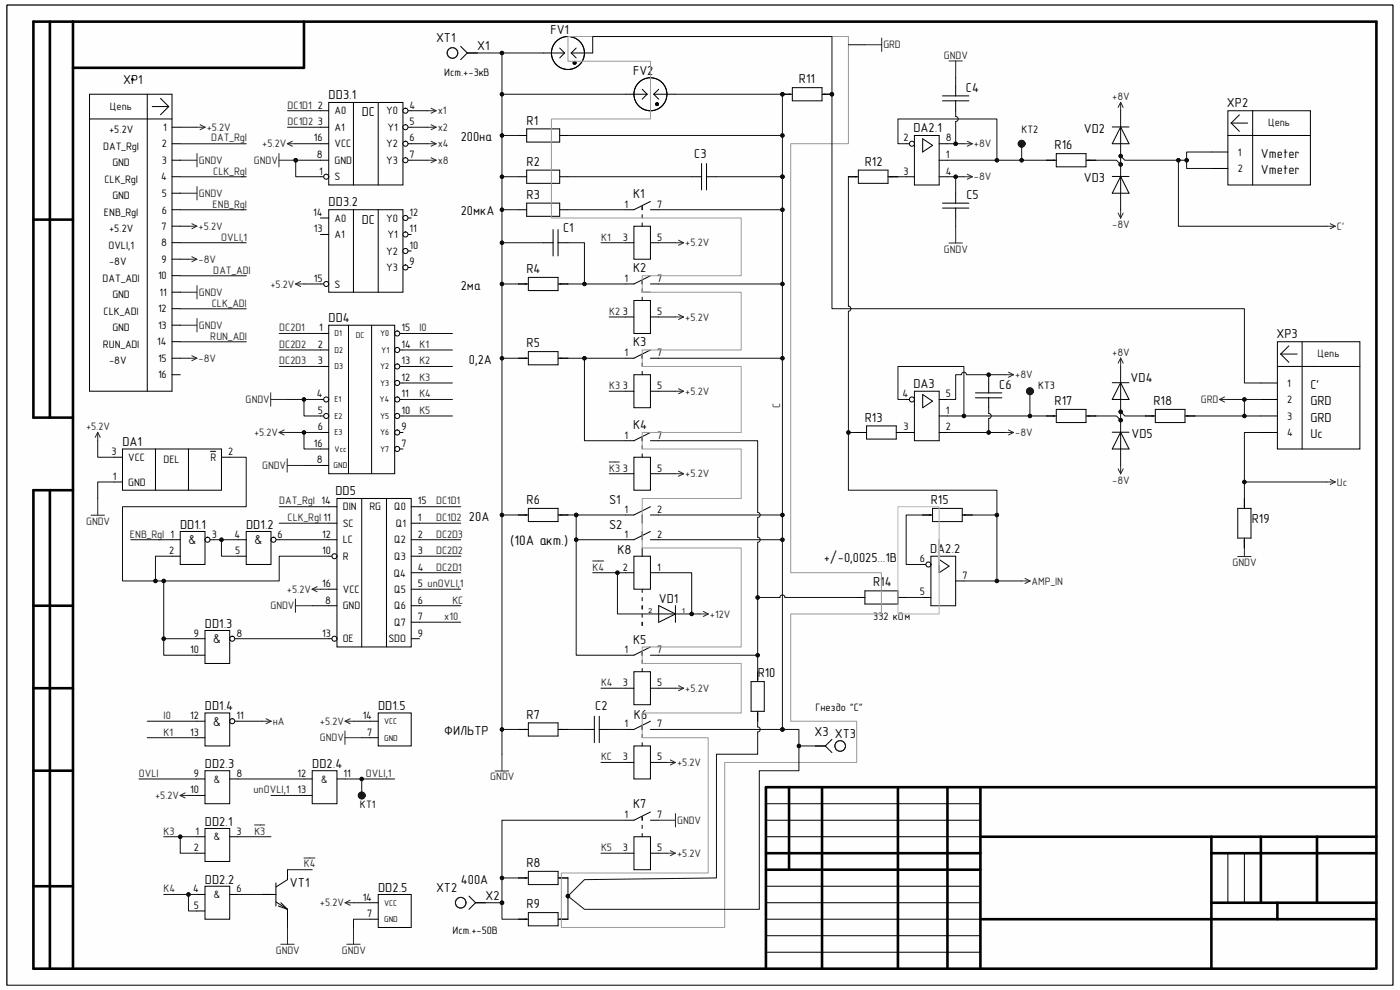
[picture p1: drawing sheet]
<svg xmlns="http://www.w3.org/2000/svg" width="297mm" height="210mm" viewBox="0 0 297 210" stroke-linecap="round" stroke-linejoin="round" font-family="sans-serif">
<defs><g id="words">
<text font-size="2.9" x="108.2" y="115.7">(10А акт.)</text>
<g font-size="2.8">
<text x="92.5" y="8.9">XT1</text>
<text x="101.2" y="10.7">X1</text>
<text x="116.8" y="7.2">FV1</text>
<text x="26.1" y="17.8">XP1</text>
<text x="134.3" y="15.9">FV2</text>
<text x="169.5" y="17.7">R11</text>
<text x="69.7" y="21">DD3.1</text>
<text x="204.9" y="19.4">C4</text>
<text x="260.3" y="22.8">XP2</text>
<text x="76.8" y="24.7">DC</text>
<text x="97.7" y="29.9">200на</text>
<text x="111.7" y="26.4">R1</text>
<text x="193.8" y="28">DA2.1</text>
<text x="229.9" y="28.2">VD2</text>
<text x="111.7" y="35.2">R2</text>
<text x="147.3" y="33.4">C3</text>
<text x="183.5" y="35.2">R12</text>
<text x="223.7" y="31.7">R16</text>
<text x="267.5" y="33.4">Vmeter</text>
<text x="134.3" y="42">K1</text>
<text x="229.9" y="38.7">VD3</text>
<text x="267.5" y="36.9">Vmeter</text>
<text x="69.7" y="43.8">DD3.2</text>
<text x="76.8" y="47.4">DC</text>
<text x="97.7" y="45.7">20мкА</text>
<text x="111.7" y="42.2">R3</text>
<text x="205" y="42.2">C5</text>
<text x="119.5" y="49.2">C1</text>
<text x="111.7" y="58">R4</text>
<text x="134.3" y="57.7">K2</text>
<text x="97.7" y="61.4">2ма</text>
<text x="69.7" y="68.2">DD4</text>
<text x="270.8" y="71.8">XP3</text>
<text x="99.5" y="77.2">0,2А</text>
<text x="111.7" y="73.7">R5</text>
<text x="134.3" y="73.5">K3</text>
<text x="193.8" y="82.3">DA3</text>
<text x="212" y="82.4">C6</text>
<text x="239.9" y="81">VD4</text>
<text x="278" y="82.4">C'</text>
<text x="183.5" y="89.5">R13</text>
<text x="223.7" y="85.9">R17</text>
<text x="244.7" y="85.9">R18</text>
<text x="278" y="89.5">GRD</text>
<text x="278" y="85.9">GRD</text>
<text x="26" y="94.7">DA1</text>
<text x="134.3" y="91">K4</text>
<text x="240" y="92.9">VD5</text>
<text x="278" y="92.9">Uc</text>
<text x="71.2" y="104.9">DD5</text>
<text x="111.7" y="106.9">R6</text>
<text x="129.2" y="106.9">S1</text>
<text x="197.5" y="106.9">R15</text>
<text x="38.2" y="112.2">DD1.1</text>
<text x="52.2" y="112.2">DD1.2</text>
<text x="99.5" y="110.4">20А</text>
<text x="129.2" y="112.2">S2</text>
<text x="265.6" y="111">R19</text>
<text x="131" y="117.4">K8</text>
<text x="174.8" y="119.2">+/-0,0025...1В</text>
<text x="197.3" y="117.3">DA2.2</text>
<text x="185.3" y="124.4">R14</text>
<text x="139.7" y="127.9">VD1</text>
<text x="43.5" y="133.2">DD1.3</text>
<text x="134.3" y="136.5">K5</text>
<text x="160.7" y="143.7">R10</text>
<text x="43.5" y="150.7">DD1.4</text>
<text x="80.2" y="150.7">DD1.5</text>
<text x="94.2" y="156">ФИЛЬТР</text>
<text x="111.7" y="152.4">R7</text>
<text x="126.3" y="150.7">C2</text>
<text x="134.5" y="152.4">K6</text>
<text x="172.8" y="156.1">X3 XT3</text>
<text x="43.5" y="162.9">DD2.3</text>
<text x="66.3" y="162.9">DD2.4</text>
<text x="134.3" y="171.5">K7</text>
<text x="43.5" y="175.2">DD2.1</text>
<text x="111.7" y="183.9">R8</text>
<text x="43.5" y="187.5">DD2.2</text>
<text x="61.5" y="188.2">VT1</text>
<text x="80.2" y="189.2">DD2.5</text>
<text x="92.5" y="189.2">XT2</text>
<text x="97.7" y="187.5">400А</text>
<text x="103" y="190.9">X2</text>
<text x="111.7" y="192.7">R9</text>
</g>
<g font-size="2.8" fill="#0e0e0e">
<text x="39.9" y="115.4">&amp;</text>
<text x="53.9" y="115.4">&amp;</text>
<text x="45.2" y="136.4">&amp;</text>
<text x="45.2" y="154">&amp;</text>
</g>
<g font-size="2.3" fill="#262626">
<text x="187.4" y="10.3">GRD</text>
<text x="200.2" y="12.5">GNDV</text>
<text x="61" y="23">DC1D1</text>
<text x="236" y="21.3">+8V</text>
<text x="43.9" y="27.8">+5.2V</text>
<text x="61" y="26.5">DC1D2</text>
<text x="92.9" y="24.3">x1</text>
<text x="92.9" y="27.8">x2</text>
<text x="42.2" y="34.8">GNDV</text>
<text x="44.8" y="30">DAT_RgI</text>
<text x="53.8" y="34.8">GNDV</text>
<text x="55.6" y="31.3">+5.2V</text>
<text x="92.9" y="31.3">x4</text>
<text x="92.9" y="34.8">x8</text>
<text x="206.6" y="31.3">+8V</text>
<text x="42.2" y="41.8">GNDV</text>
<text x="45.3" y="37">CLK_RgI</text>
<text x="206.6" y="38.3">-8V</text>
<text x="45.1" y="44">ENB_RgI</text>
<text x="42.1" y="48.8">+5.2V</text>
<text x="46.9" y="51.1">OVLI,1</text>
<text x="127.5" y="51.1">K1</text>
<text x="145.4" y="52.3">+5.2V</text>
<text x="200.2" y="53.6">GNDV</text>
<text x="236" y="48.3">-8V</text>
<text x="283.6" y="48.8">C'</text>
<text x="42.1" y="55.8">-8V</text>
<text x="45.3" y="58">DAT_ADI</text>
<text x="42.2" y="62.8">GNDV</text>
<text x="44.9" y="65">CLK_ADI</text>
<text x="57.4" y="61">+5.2V</text>
<text x="42.2" y="69.8">GNDV</text>
<text x="59.2" y="70.3">DC2D1</text>
<text x="89" y="70.3">I0</text>
<text x="129.2" y="66.8">K2</text>
<text x="145.4" y="68">+5.2V</text>
<text x="42.1" y="76.8">-8V</text>
<text x="44.6" y="72.1">RUN_ADI</text>
<text x="59.2" y="73.8">DC2D2</text>
<text x="59.2" y="77.3">DC2D3</text>
<text x="89" y="73.8">K1</text>
<text x="89" y="77.3">K2</text>
<text x="236" y="75.5">+8V</text>
<text x="89" y="80.8">K3</text>
<text x="129.2" y="82.5">K3</text>
<text x="145.4" y="83.8">+5.2V</text>
<text x="215.4" y="80.3">+8V</text>
<text x="52.1" y="85.5">GNDV</text>
<text x="89" y="84.3">K4</text>
<text x="89" y="87.8">K5</text>
<text x="165.5" y="86.5" transform="rotate(-90 165.5 86.5)">C</text>
<text x="254.8" y="85.5">GRD</text>
<text x="18.2" y="91.3">+5.2V</text>
<text x="53.9" y="92.5">+5.2V</text>
<text x="215.4" y="92.5">-8V</text>
<text x="55.6" y="99.5">GNDV</text>
<text x="129.2" y="100">K3</text>
<text x="145.4" y="101.3">+5.2V</text>
<text x="59.2" y="107">DAT_RgI 14</text>
<text x="92.5" y="107">DC1D1</text>
<text x="236" y="102.6">-8V</text>
<text x="283.6" y="103">Uc</text>
<text x="18.2" y="111.3">GNDV</text>
<text x="61" y="110.5">CLK_RgI 11</text>
<text x="92.5" y="110.5">DC1D2</text>
<text x="27.6" y="114">ENB_RgI 1</text>
<text x="92.5" y="114">DC2D3</text>
<text x="92.5" y="117.5">DC2D2</text>
<text x="60.9" y="125.8">+5.2V</text>
<text x="92.5" y="121">DC2D1</text>
<text x="125.7" y="121">K4</text>
<text x="218.9" y="124">AMP_IN</text>
<text x="261.5" y="120.1">GNDV</text>
<text x="57.4" y="129.3">GNDV</text>
<text x="94.2" y="131.5">x10</text>
<text x="96" y="128.1">KC</text>
<text x="150.6" y="131">+12V</text>
<text x="127.5" y="145.5">K4</text>
<text x="145.4" y="146.8">+5.2V</text>
<text x="34.7" y="152.5">I0</text>
<text x="57.9" y="153.8">нА</text>
<text x="67.9" y="153.8">+5.2V</text>
<text x="34.7" y="156">K1</text>
<text x="67.9" y="157.3">GNDV</text>
<text x="127.5" y="161.3">KC</text>
<text x="29.5" y="164.8">OVLI</text>
<text x="77.6" y="164.8">OVLI,1</text>
<text x="104" y="165.6">GNDV</text>
<text x="143.6" y="162.5">+5.2V</text>
<text x="32.9" y="169.5">+5.2V</text>
<text x="53.8" y="168.3">unOVLI,1</text>
<text x="34.7" y="177">K3</text>
<text x="54" y="177">K3</text>
<text x="143.6" y="174.8">GNDV</text>
<text x="64.5" y="184">K4</text>
<text x="127.5" y="180.6">K5</text>
<text x="143.6" y="181.8">+5.2V</text>
<text x="34.7" y="189.3">K4</text>
<text x="67.9" y="192.3">+5.2V</text>
<text x="58.5" y="202.4">GNDV</text>
<text x="72.5" y="202.4">GNDV</text>
</g>
<g font-size="2.3">
<text x="94.2" y="16">Ист.+-3кВ</text>
<text x="67.4" y="23">2</text>
<text x="86.9" y="23">4</text>
<text x="23.2" y="28.3">+5.2V</text>
<text x="34.6" y="27.8">1</text>
<text x="67.4" y="26.5">3</text>
<text x="71" y="24.3">A0</text>
<text x="71" y="27.8">A1</text>
<text x="81.9" y="24.3">Y0</text>
<text x="82.2" y="27.8">Y1</text>
<text x="86.9" y="26.5">5</text>
<text x="216.7" y="28.3">KT2</text>
<text x="21.9" y="31.8">DAT_RgI</text>
<text x="23.8" y="35.3">GND</text>
<text x="34.3" y="31.3">2</text>
<text x="34.3" y="34.8">3</text>
<text x="66.6" y="30">16</text>
<text x="67.2" y="33.5">8</text>
<text x="71" y="31.3">VCC</text>
<text x="71" y="34.8">GND</text>
<text x="81.9" y="31.3">Y2</text>
<text x="81.9" y="34.8">Y3</text>
<text x="86.9" y="30">6</text>
<text x="86.9" y="33.5">7</text>
<text x="191.6" y="30">2</text>
<text x="200.7" y="33.5">1</text>
<text x="200.7" y="30">8</text>
<text x="262.6" y="33">1</text>
<text x="22.1" y="38.8">CLK_RgI</text>
<text x="34.2" y="38.3">4</text>
<text x="34.3" y="41.8">5</text>
<text x="67.7" y="37">1</text>
<text x="71" y="38.3">S</text>
<text x="191.6" y="37">3</text>
<text x="200.7" y="37">4</text>
<text x="262.6" y="36.5">2</text>
<text x="22.1" y="45.8">ENB_RgI</text>
<text x="23.8" y="42.3">GND</text>
<text x="34.3" y="45.3">6</text>
<text x="66.5" y="45.8">14</text>
<text x="71" y="47">A0</text>
<text x="81.9" y="47">Y0</text>
<text x="86.9" y="45.8">12</text>
<text x="132.5" y="44">1</text>
<text x="139.4" y="44">7</text>
<text x="23" y="52.8">OVLI,1</text>
<text x="23.2" y="49.3">+5.2V</text>
<text x="34.2" y="52.3">8</text>
<text x="34.3" y="48.8">7</text>
<text x="66.6" y="49.3">13</text>
<text x="71" y="50.5">A1</text>
<text x="82.2" y="50.5">Y1</text>
<text x="86.9" y="49.3">11</text>
<text x="86.9" y="52.8">10</text>
<text x="132.1" y="51.1">3</text>
<text x="139.4" y="51.1">5</text>
<text x="21.8" y="59.8">DAT_ADI</text>
<text x="23.2" y="56.3">-8V</text>
<text x="33.5" y="59.3">10</text>
<text x="34.3" y="55.8">9</text>
<text x="66.6" y="59.8">15</text>
<text x="81.9" y="54">Y2</text>
<text x="81.9" y="57.5">Y3</text>
<text x="86.9" y="56.3">9</text>
<text x="132.5" y="59.8">1</text>
<text x="139.4" y="59.8">7</text>
<text x="23.8" y="63.3">GND</text>
<text x="33.9" y="62.8">11</text>
<text x="71" y="61">S</text>
<text x="22" y="66.8">CLK_ADI</text>
<text x="23.8" y="70.3">GND</text>
<text x="33.5" y="66.3">12</text>
<text x="33.5" y="69.8">13</text>
<text x="67.7" y="70.3">1</text>
<text x="85.2" y="70.3">15</text>
<text x="132.1" y="66.8">3</text>
<text x="139.4" y="66.8">5</text>
<text x="21.8" y="73.8">RUN_ADI</text>
<text x="23.2" y="77.3">-8V</text>
<text x="33.4" y="73.3">14</text>
<text x="33.5" y="76.8">15</text>
<text x="67.4" y="73.8">2</text>
<text x="67.4" y="77.3">3</text>
<text x="85.2" y="77.3">13</text>
<text x="85.2" y="73.8">14</text>
<text x="132.5" y="75.5">1</text>
<text x="139.4" y="75.5">7</text>
<text x="33.5" y="80.3">16</text>
<text x="85.2" y="80.8">12</text>
<text x="132.1" y="82.5">3</text>
<text x="139.4" y="82.5">5</text>
<text x="220.3" y="82.5">KT3</text>
<text x="273.1" y="82">1</text>
<text x="67.2" y="84.3">4</text>
<text x="67.4" y="87.8">5</text>
<text x="85.2" y="87.8">10</text>
<text x="85.2" y="84.3">11</text>
<text x="191.5" y="84.3">4</text>
<text x="200.7" y="87.8">1</text>
<text x="200.7" y="84.3">5</text>
<text x="273.1" y="85.5">2</text>
<text x="273.1" y="89">3</text>
<text x="66.6" y="94.8">16</text>
<text x="67.4" y="91.3">6</text>
<text x="85.2" y="94.8">7</text>
<text x="85.2" y="91.3">9</text>
<text x="132.5" y="93">1</text>
<text x="139.4" y="93">7</text>
<text x="191.6" y="91.3">3</text>
<text x="200.7" y="91.3">2</text>
<text x="273.1" y="92.5">4</text>
<text x="23.6" y="96.5">3</text>
<text x="23.9" y="101.8">1</text>
<text x="27.2" y="97.8">VCC</text>
<text x="34.7" y="98.3">DEL</text>
<text x="44.7" y="97.8">R</text>
<text x="48.4" y="96.5">2</text>
<text x="67.2" y="98.3">8</text>
<text x="132.1" y="100">3</text>
<text x="139.4" y="100">5</text>
<text x="27.2" y="103">GND</text>
<text x="88.6" y="107">15</text>
<text x="72.7" y="111.8">SC</text>
<text x="72.7" y="108.3">DIN</text>
<text x="78.4" y="108.3">RG</text>
<text x="83.7" y="108.3">Q0</text>
<text x="84" y="111.8">Q1</text>
<text x="88.6" y="110.5">1</text>
<text x="132.5" y="108.8">1</text>
<text x="139.4" y="108.8">2</text>
<text x="35.9" y="117.5">2</text>
<text x="44.9" y="114">3</text>
<text x="49.7" y="114">4</text>
<text x="49.9" y="117.5">5</text>
<text x="58.9" y="114">6</text>
<text x="68.4" y="117.5">10</text>
<text x="68.4" y="114">12</text>
<text x="72.7" y="118.8">R</text>
<text x="72.7" y="115.3">LC</text>
<text x="83.7" y="115.3">Q2</text>
<text x="83.7" y="118.8">Q3</text>
<text x="88.6" y="114">2</text>
<text x="88.6" y="117.5">3</text>
<text x="132.5" y="114">1</text>
<text x="139.4" y="114">2</text>
<text x="195.1" y="119.3">6</text>
<text x="68.4" y="124.5">16</text>
<text x="72.7" y="125.8">VCC</text>
<text x="83.5" y="122.3">Q4</text>
<text x="83.7" y="125.8">Q5</text>
<text x="88.6" y="121">4</text>
<text x="88.6" y="124.5">5 unOVLI,1</text>
<text x="132.1" y="121">2</text>
<text x="139.4" y="121">1</text>
<text x="204.2" y="122.8">7</text>
<text x="69" y="128.1">8</text>
<text x="72.7" y="129.3">GND</text>
<text x="83.7" y="129.3">Q6</text>
<text x="88.6" y="128.1">6</text>
<text x="88.6" y="131.5">7</text>
<text x="185.3" y="131.5">332 кОм</text>
<text x="195.1" y="126.3">5</text>
<text x="41.1" y="135">9</text>
<text x="50.2" y="135">8</text>
<text x="68.4" y="135">13</text>
<text x="72.7" y="136.3">OE</text>
<text x="82.4" y="136.3">SDO</text>
<text x="83.7" y="132.8">Q7</text>
<text x="88.6" y="135">9</text>
<text x="40.3" y="138.6">10</text>
<text x="132.5" y="138.6">1</text>
<text x="139.4" y="138.6">7</text>
<text x="132.1" y="145.5">3</text>
<text x="139.4" y="145.5">5</text>
<text x="40.3" y="152.5">12</text>
<text x="50.2" y="152.5">11</text>
<text x="77" y="152.5">14</text>
<text x="132.5" y="154.3">1</text>
<text x="139.4" y="154.3">7</text>
<text x="173" y="150.8">Гнездо &quot;C&quot;</text>
<text x="40.3" y="156">13</text>
<text x="77.9" y="156">7</text>
<text x="132.1" y="161.3">3</text>
<text x="139.4" y="161.3">5</text>
<text x="41.1" y="164.8">9</text>
<text x="50.2" y="164.8">8</text>
<text x="63.1" y="164.8">12</text>
<text x="72.9" y="164.8">11</text>
<text x="40.3" y="168.3">10</text>
<text x="63.1" y="168.3">13</text>
<text x="76.4" y="171.3">KT1</text>
<text x="132.5" y="173.5">1</text>
<text x="139.4" y="173.5">7</text>
<text x="41.4" y="177">1</text>
<text x="50.2" y="177">3</text>
<text x="41.1" y="180.6">2</text>
<text x="132.1" y="180.6">3</text>
<text x="139.4" y="180.6">5</text>
<text x="41" y="189.3">4</text>
<text x="50.2" y="189.3">6</text>
<text x="77" y="191.1">14</text>
<text x="41.1" y="192.8">5</text>
<text x="77.9" y="194.5">7</text>
<text x="96" y="198">Ист.+-50В</text>
</g>
<g font-size="2.3" fill="#0e0e0e">
<text x="23.3" y="23.2">Цепь</text>
<text x="269" y="26.7">Цепь</text>
<text x="279.5" y="75.7">Цепь</text>
<text x="45.3" y="166">&amp;</text>
<text x="68" y="166">&amp;</text>
<text x="45.3" y="178.3">&amp;</text>
<text x="45.3" y="190.5">&amp;</text>
</g>
<g font-size="1.8">
<text x="71" y="71.4">D1</text>
<text x="80.6" y="71.4">Y0</text>
<text x="71" y="74.8">D2</text>
<text x="80.9" y="74.8">Y1</text>
<text x="71" y="78.4">D3</text>
<text x="80.6" y="81.9">Y3</text>
<text x="80.6" y="78.4">Y2</text>
<text x="71" y="85.3">E1</text>
<text x="71" y="88.9">E2</text>
<text x="80.5" y="85.3">Y4</text>
<text x="80.6" y="88.9">Y5</text>
<text x="71" y="92.4">E3</text>
<text x="71" y="95.9">Vcc</text>
<text x="80.6" y="95.9">Y7</text>
<text x="80.6" y="92.4">Y6</text>
<text x="70.8" y="99.4">GND</text>
<text x="81.5" y="153.6">VCC</text>
<text x="81.5" y="157.1">GND</text>
<text x="81.5" y="192.1">VCC</text>
<text x="81.5" y="195.6">GND</text>
</g>
<text font-size="1.8" fill="#0e0e0e" x="75.5" y="71.7">DC</text>
<g font-size="1.4">
<text x="137.6" y="130">2</text>
<text x="144.7" y="130">1</text>
</g>
<text font-size=".3" x="8.5" y="205.6">ALTIUM GOSTBOM2.0 KEV</text>
</g></defs>
<path d="M1.5 1.1h294v207.9h-294z" fill-rule="evenodd" fill="#fefefe"/>
<path d="M1.5 1.1h294v207.9h-294z" fill="none" stroke="#000" stroke-width=".21"/>
<path d="M1.5 1.1h294v207.9h-294z" fill-rule="evenodd" fill="#fefefe"/>
<g fill="none" stroke="#000" stroke-width=".21">
<path d="M1.5 1.1h294v207.9h-294zM97.7 9.8l1.4 1.4M99.1 11.2h2.1M99.1 11.2l-1.4 1.4M115.2 11.2h4.6M118.7 10.2l1.1 1M119.8 11.2l-1.1 1.1M121.2 11.2l1 1.1M121.2 11.2h4.5M122.2 10.2l-1 1M132.7 20h4.6M136.2 18.9l1.1 1.1"/>
<path d="M137.3 20l-1.1 1M138.7 20l1 1M138.7 20h4.5M139.7 18.9l-1 1.1M110 28.7h1.7M110 37.5h1.7M111.7 27.3h7v2.8h-7zM111.7 36.1h7v2.8h-7zM118.7 28.7h1.8M118.7 37.5h1.8M132.7 51.5h1.8M134.5 48h3.5v7h-3.5z"/>
<path d="M136.2 43.8v.7M136.2 45.5v.7M136.2 47.3v.7M136.2 59.5v.7M138 51.5h1.7M138 42.7l-3.5 1.8h-1.8M138 44.5h1.7M138 58.5l-3.5 1.7h-1.8M68 70.7h1.7M68 74.2h1.7M68 77.7h1.7M132.7 67.2h1.8"/>
<path d="M134.5 63.7h3.5v7h-3.5zM134.5 79.5h3.5v7h-3.5zM136.2 61.3v.7M136.2 63v.7M136.2 75.3v.7M136.2 77v.7M136.2 78.8v.7M138 67.2h1.7M138 60.2h1.7M138 74.2l-3.5 1.8h-1.8M138 76h1.7M68 84.7h1.7"/>
<path d="M132.7 83h1.8M134.5 97h3.5v7h-3.5zM136.2 92.8v.7M136.2 94.5v.7M136.2 96.3v.7M138 83h1.7M138 91.7l-3.5 1.8h-1.8M138 93.5h1.7M132.7 100.5h1.8M138 100.5h1.7M138 107.5l-3.5 1.7h-1.8M138 109.2h1.7"/>
<path d="M138 112.7l-3.5 1.8h-1.8M138 114.5h1.7M136.2 138.3v.7M138 137.2l-3.5 1.8h-1.8M138 139h1.7M132.7 146h1.8M134.5 142.5h3.5v7h-3.5zM134.5 158.2h3.5v7h-3.5zM136.2 140v.7M136.2 141.8v.7M136.2 154v.7M136.2 155.8v.7"/>
<path d="M136.2 157.5v.7M138 146h1.7M138 153l-3.5 1.7h-1.8M138 154.7h1.7M173 158.3h2.1M175.1 158.3l1.4 1.3M176.5 156.8l-1.4 1.5M41.7 177.5h1.8M43.5 175.7h5.2v7.1h-5.2zM48.7 177.5h1.8M132.7 161.7h1.8M138 161.7h1.7"/>
<path d="M162.5 170.5h45.5M162.5 174h45.5M162.5 177.5h45.5M41.7 181h1.8M78.5 191.5h1.7M78.5 195h1.7M80.2 189.7h7v7.1h-7zM99.5 190.1l1.4 1.4M100.9 191.5h2.1M100.9 191.5l-1.4 1.4M162.5 188h45.5M162.5 191.5h45.5"/>
<path d="M162.5 195h45.5M162.5 198.5h45.5M260.5 181v10.5M264 181v10.5M162.5 202h45.5"/>
<circle cx="120.5" cy="11.2" r="3.5"/>
<circle cx="138" cy="20" r="3.5"/>
</g>
<g fill="none" stroke="#000" stroke-width=".55">
<path d="M10.6 4.6v84M15.5 4.6v200.9M64.5 4.6v9.8h-49M7.1 46.6h8.4M15.5 88.6h-8.4v-84h284.9v200.9M10.6 104v101.5M15.5 104h-8.4v101.5h284.5M7.1 128.5h8.4M7.1 146h8.4M7.1 163.5h8.4M167.4 167v17.5M174.4 167v38.5"/>
<path d="M190.5 167v38.5M201 167v38.5M208 167v38.5M208 177.5h84M257 177.5v28M267.5 177.5v14M279.4 177.5v14M292 167h-129.5v38.5M7.1 188h8.4M162.5 181h45.5M162.5 184.5h45.5M208 195h84"/>
<path d="M257 181h35M257 191.5h35M271 191.5v3.5"/>
<circle cx="121.9" cy="13.3" r=".14"/>
<circle cx="139.4" cy="22.1" r=".14"/>
</g>
<path d="M143.2 51.5h1.8M143.9 51l1.1 .5M145 51.5l-1.1 .5M129.2 98h2.2M143.9 100l1.1 .5M143.2 100.5h1.8M145 100.5l-1.1 .5M143.2 146h1.8M143.9 145.5l1.1 .5M145 146l-1.1 .5M54 175h2.2" fill="none" stroke="#262626" stroke-width=".21"/>
<g fill="none" stroke="#1c1c1c" stroke-width=".21">
<circle cx="96" cy="11.2" r="1.13"/>
<circle cx="96" cy="11.2" r="1.12"/>
<circle cx="178.2" cy="158.2" r="1.12"/>
<circle cx="178.2" cy="158.2" r="1.13"/>
<circle cx="97.7" cy="191.5" r="1.12"/>
<circle cx="97.7" cy="191.5" r="1.13"/>
</g>
<circle cx="69.2" cy="84.7" r=".53" fill="#fbfbfb"/>
<g fill="none" stroke="#000" stroke-width=".21">
<path d="M68 88.2h1.7"/>
<circle cx="69.2" cy="84.7" r=".53"/>
</g>
<circle cx="69.2" cy="88.2" r=".53" fill="#fbfbfb"/>
<g fill="none" stroke="#000" stroke-width=".21">
<path d="M68 91.7h1.7M83.7 95.2h1.8"/>
<circle cx="69.2" cy="88.2" r=".53"/>
</g>
<circle cx="84.3" cy="95.2" r=".53" fill="#fbfbfb"/>
<g fill="none" stroke="#000" stroke-width=".21">
<path d="M83.7 91.7h1.8"/>
<circle cx="84.3" cy="95.2" r=".53"/>
</g>
<circle cx="84.3" cy="91.7" r=".53" fill="#fbfbfb"/>
<g fill="none" stroke="#000" stroke-width=".21">
<path d="M83.7 88.2h1.8"/>
<circle cx="84.3" cy="91.7" r=".53"/>
</g>
<circle cx="84.3" cy="88.2" r=".53" fill="#fbfbfb"/>
<g fill="none" stroke="#000" stroke-width=".21">
<path d="M83.7 84.7h1.8"/>
<circle cx="84.3" cy="88.2" r=".53"/>
</g>
<circle cx="84.3" cy="84.7" r=".53" fill="#fbfbfb"/>
<g fill="none" stroke="#000" stroke-width=".21">
<path d="M83.7 81.2h1.8"/>
<circle cx="84.3" cy="84.7" r=".53"/>
</g>
<circle cx="84.3" cy="81.2" r=".53" fill="#fbfbfb"/>
<g fill="none" stroke="#000" stroke-width=".21">
<path d="M83.7 77.7h1.8"/>
<circle cx="84.3" cy="81.2" r=".53"/>
</g>
<circle cx="84.3" cy="77.7" r=".53" fill="#fbfbfb"/>
<g fill="none" stroke="#000" stroke-width=".21">
<path d="M83.7 74.2h1.8"/>
<circle cx="84.3" cy="77.7" r=".53"/>
</g>
<circle cx="84.3" cy="74.2" r=".53" fill="#fbfbfb"/>
<g fill="none" stroke="#000" stroke-width=".21">
<path d="M83.7 70.7h1.8"/>
<circle cx="84.3" cy="74.2" r=".53"/>
</g>
<circle cx="84.3" cy="70.7" r=".53" fill="#fbfbfb"/>
<g fill="none" stroke="#000" stroke-width=".21">
<path d="M69.7 69h14v31.5h-14zM73.9 69v31.5M78.8 69v31.5M68 95.2h1.7M68 98.7h1.7"/>
<circle cx="84.3" cy="70.7" r=".53"/>
</g>
<path d="M59.2 32.6v2.8M59.2 34h3.5M61 30.5l1 .5M61 30.5h1.7M62 30l-1 .5M57.4 83.3v2.9M57.4 84.7h3.6M59.2 91.7l1.1 .6M59.2 91.7h1.8M60.3 91.2l-1.1 .5M60.9 97.3v2.9M60.9 98.7h3.6" fill="none" stroke="#262626" stroke-width=".21"/>
<circle cx="62.7" cy="34" r=".36" fill="#0e0e0e"/>
<circle cx="62.7" cy="34" r=".36" fill="none" stroke="#0e0e0e" stroke-width=".21"/>
<path d="M68 23.5h1.7M68 27h1.7M69.7 21.7h15.8v17.5h-15.8zM85.5 23.5h1.7" fill="none" stroke="#000" stroke-width=".21"/>
<circle cx="86" cy="23.5" r=".53" fill="#fbfbfb"/>
<g fill="none" stroke="#000" stroke-width=".21">
<path d="M85.5 27h1.7"/>
<circle cx="86" cy="23.5" r=".53"/>
</g>
<circle cx="86" cy="27" r=".53" fill="#fbfbfb"/>
<g fill="none" stroke="#000" stroke-width=".21">
<path d="M85.5 30.5h1.7"/>
<circle cx="86" cy="27" r=".53"/>
</g>
<circle cx="86" cy="30.5" r=".53" fill="#fbfbfb"/>
<g fill="none" stroke="#000" stroke-width=".21">
<path d="M85.5 34h1.7"/>
<circle cx="86" cy="30.5" r=".53"/>
</g>
<circle cx="86" cy="34" r=".53" fill="#fbfbfb"/>
<g fill="none" stroke="#000" stroke-width=".21">
<path d="M68 30.5h1.7M68 34h1.7M68 37.5h1.7"/>
<circle cx="86" cy="34" r=".53"/>
</g>
<circle cx="69.2" cy="37.5" r=".53" fill="#fbfbfb"/>
<g fill="none" stroke="#000" stroke-width=".21">
<path d="M75 21.7v17.5M80.2 21.7v17.5M68 46.2h1.7M68 49.7h1.7M69.7 44.5h15.8v17.5h-15.8zM85.5 46.2h1.7"/>
<circle cx="69.2" cy="37.5" r=".53"/>
</g>
<circle cx="86" cy="46.2" r=".53" fill="#fbfbfb"/>
<g fill="none" stroke="#000" stroke-width=".21">
<path d="M85.5 49.7h1.7"/>
<circle cx="86" cy="46.2" r=".53"/>
</g>
<circle cx="86" cy="49.7" r=".53" fill="#fbfbfb"/>
<g fill="none" stroke="#000" stroke-width=".21">
<path d="M85.5 53.2h1.7"/>
<circle cx="86" cy="49.7" r=".53"/>
</g>
<circle cx="86" cy="53.2" r=".53" fill="#fbfbfb"/>
<g fill="none" stroke="#000" stroke-width=".21">
<path d="M85.5 56.7h1.7"/>
<circle cx="86" cy="53.2" r=".53"/>
</g>
<circle cx="86" cy="56.7" r=".53" fill="#fbfbfb"/>
<g fill="none" stroke="#000" stroke-width=".21">
<path d="M68 60.2h1.7"/>
<circle cx="86" cy="56.7" r=".53"/>
</g>
<circle cx="69.2" cy="60.2" r=".53" fill="#fbfbfb"/>
<g fill="none" stroke="#000" stroke-width=".21">
<path d="M222 34h2.1M224.1 32.6h6.3v2.8h-6.3zM230.4 34h2.1M236 26.9h3.5M236 37.4h3.5M237.7 27v3.5M237.7 37.5v3.5M237.7 26.9l1.8 3.6h-3.5zM237.7 37.4l1.8 3.6h-3.5zM257 35.7h3.5M257 32.2h3.5M260.5 28.7h17.5"/>
<path d="M260.5 23.5h17.5v15.7h-17.5zM261.2 26.1h3.5M261.2 26.1l1.7 1.8M262.9 24.4l-1.7 1.7M265.7 23.5v15.7M75 44.5v17.5M80.2 44.5v17.5M271 72.5h17.5v22.7h-17.5zM271 77.7h17.5M271.7 75.1h3.5M271.7 75.1l1.7 1.8M273.4 73.4l-1.7 1.7"/>
<path d="M276.2 72.5v22.7M222 88.2h2.1M224.1 86.8h6.3v2.8h-6.3zM230.4 88.2h2.1M236 81.2h3.5M236 91.7h3.5M237.7 81.2l1.8 3.5h-3.5zM237.7 81.2v3.5M237.7 91.7v3.5M237.7 91.7l1.8 3.5h-3.5zM243 88.2h2.1M245.1 86.8h6.3v2.8h-6.3z"/>
<path d="M251.4 88.2h2.1M267.5 88.2h3.5M267.5 84.7h3.5M267.5 81.2h3.5M267.5 91.7h3.5M69.7 118h1.8M71.5 105.7h15.7v31.5h-15.7zM76.7 105.7v31.5M82 105.7v31.5M87.2 111h1.8M87.2 114.5h1.8M87.2 118h1.8"/>
<path d="M195.7 109.3h2.1M197.8 107.8h6.3v2.8h-6.3zM204.1 109.3h2.1M69.7 128.5h1.8M87.2 121.5h1.8M87.2 125h1.8M87.2 128.5h1.8M87.2 132h1.8M87.2 135.5h1.8M110 186.2h2.1M110 195h2.1M112.1 184.8h6.3v2.9h-6.3z"/>
<path d="M112.1 193.6h6.3v2.8h-6.3zM118.4 186.2h2.1M118.4 195h2.1"/>
<circle cx="69.2" cy="60.2" r=".53"/>
</g>
<g fill="none" stroke="#262626" stroke-width=".21">
<path d="M38.2 34h3.6M41.7 27h1.8M41.8 32.6v2.8M41.8 39.6v2.8M42.4 26.5l1.1 .5M43.5 27l-1.1 .5M237.7 21.7v1.8M237.7 21.7l-.5 1.1M237.7 21.7l.6 1.1M38.2 41h3.6M40 48h1.8M40 55h1.8"/>
<path d="M40.7 47.5l1.1 .5M40.7 54.5l1.1 .5M41.8 48l-1.1 .5M41.8 55l-1.1 .5M63.8 59.7l-1.1 .5M237.2 45.2l.5 1.1M237.7 44.5v1.8M238.3 45.2l-.6 1.1M38.2 62h3.6M38.2 69h3.6M40 76h1.8M40.7 75.5l1.1 .5"/>
<path d="M41.8 76l-1.1 .5M41.8 60.6v2.8M41.8 67.6v2.8M62.7 60.2l1.1 .6M62.7 60.2h1.8M237.7 76l-.5 1M237.7 76l.6 1M237.7 76v1.7M237.2 99.5l.5 1M237.7 98.7v1.8M238.3 99.5l-.6 1M262.6 118.1h2.8"/>
<path d="M264 114.5v3.6M141.5 161.7h1.8M142.2 161.2l1.1 .5M143.3 161.7l-1.1 .6M73.2 191.5l1.1 .5M73.2 191.5h1.8M74.3 191l-1.1 .5M75 196.8v3.5M73.6 200.3h2.8"/>
</g>
<circle cx="71" cy="118" r=".53" fill="#fbfbfb"/>
<g fill="none" stroke="#000" stroke-width=".21">
<path d="M69.7 111h1.8M69.7 114.5h1.8M69.7 135.5h1.8"/>
<circle cx="71" cy="118" r=".53"/>
</g>
<circle cx="71" cy="135.5" r=".53" fill="#fbfbfb"/>
<g fill="none" stroke="#000" stroke-width=".21">
<path d="M110 44.5h1.7M111.7 43.1h7v2.8h-7zM112.1 58.8h6.3v2.8h-6.3zM118.7 44.5h1.8M110 60.2h2.1M118.4 60.2h2.1M69.7 107.5h1.8M87.2 107.5h1.8M110 109.2h2.1M112.1 107.8h6.3v2.8h-6.3zM118.4 109.2h2.1M134.5 118h3.5v7h-3.5z"/>
<path d="M69.7 125h1.8M132.7 121.5h1.8M136.2 125v.7M136.2 126.7v.7M136.2 128.5v.7M136.2 130.2v.7M136.2 132v.7M138 121.5h1.7M139.7 128.5l3.6 1.7-3.6 1.8zM139.7 130.2h3.5M143.3 128.5v3.5M181.7 126.7h1.8"/>
<path d="M183.5 125.3h7v2.8h-7zM190.5 126.7h1.7M110 154.7h2.1M112.1 153.3h6.3v2.8h-6.3zM118.4 154.7h2.1M159.3 144.6h2.8v6.3h-2.8zM160.7 142.5v2.1M160.7 150.9v2.1M41.7 165.2h1.8M41.7 168.7h1.8M43.5 163.5h5.2v7h-5.2zM48.7 165.2h1.8"/>
<path d="M64.5 165.2h1.7M64.5 168.7h1.7M66.2 163.5h5.3v7h-5.3zM71.5 165.2h1.7M134.5 177.5h3.5v7h-3.5zM136.2 173.3v.7M136.2 175v.7M136.2 176.8v.7M138 172.3l-3.5 1.7h-1.8M138 174h1.7M41.7 189.7h1.8M41.7 193.3h1.8"/>
<path d="M43.5 188h5.2v7h-5.2zM48.7 189.7h1.8M55.7 189.7h2.8M58.5 187.3v4.9M58.5 191.3l2.5 1.6M59.1 192.2l1.9 .7M59.6 191.5l1.4 1.4M61 184.5v2.1l-2.5 1.6M61 192.9v2.1M132.7 181h1.8M138 181h1.7"/>
<circle cx="71" cy="135.5" r=".53"/>
</g>
<g fill="none" stroke="#262626" stroke-width=".21">
<path d="M143.2 67.2h1.8M143.9 66.7l1.1 .5M145 67.2l-1.1 .6M143.2 83h1.8M143.9 82.5l1.1 .5M145 83l-1.1 .5M125.7 119h2.4M66.2 125l1.1 .5M66.2 125h1.8M67.3 124.5l-1.1 .5M148.5 130.2h1.8M149.2 129.7l1.1 .5"/>
<path d="M150.3 130.2l-1.1 .6M38.2 168.7l1.1 .6M38.2 168.7h1.8M39.3 168.2l-1.1 .5M139.7 174h3.6M143.3 172.6v2.8M61 196.8v3.5M64.5 182h2.3M141.5 181h1.8M142.2 180.5l1.1 .5M143.3 181l-1.1 .5M59.6 200.3h2.8"/>
</g>
<circle cx="166" cy="20" r=".36" fill="#0e0e0e"/>
<circle cx="166" cy="20" r=".36" fill="none" stroke="#0e0e0e" stroke-width=".21"/>
<circle cx="176.5" cy="20" r=".36" fill="#0e0e0e"/>
<circle cx="176.5" cy="20" r=".36" fill="none" stroke="#0e0e0e" stroke-width=".21"/>
<path d="M166 20h2.1M168.1 18.6v2.8h6.3v-2.8h-6.3M174.4 20h2.1" fill="none" stroke="#000" stroke-width=".21"/>
<circle cx="166" cy="20" r=".36" fill="#0e0e0e"/>
<circle cx="166" cy="20" r=".36" fill="none" stroke="#0e0e0e" stroke-width=".21"/>
<path d="M174.7 20h1.8" fill="none" stroke="#000" stroke-width=".21"/>
<circle cx="176.5" cy="20" r=".36" fill="#0e0e0e"/>
<circle cx="176.5" cy="20" r=".36" fill="none" stroke="#0e0e0e" stroke-width=".21"/>
<path d="M136.2 109.2v1.8M136.2 112.7v1.8M136.2 116.2v1.8M41.7 135.5h1.8M41.7 139h1.8M48.7 135.5h1.8" fill="none" stroke="#000" stroke-width=".21"/>
<circle cx="49.3" cy="135.5" r=".53" fill="#fbfbfb"/>
<g fill="none" stroke="#000" stroke-width=".21">
<path d="M43.5 133.7h5.2v7h-5.2zM41.7 153h1.8M41.7 156.5h1.8M48.7 153h1.8"/>
<circle cx="49.3" cy="135.5" r=".53"/>
</g>
<circle cx="49.3" cy="153" r=".53" fill="#fbfbfb"/>
<g fill="none" stroke="#000" stroke-width=".21">
<path d="M50.5 114.5h1.7M50.5 118h1.7M57.5 114.5h1.7M43.5 151.2h5.2v7h-5.2zM78.5 153h1.7M78.5 156.5h1.7M80.2 151.2h7v7h-7z"/>
<circle cx="49.3" cy="153" r=".53"/>
</g>
<path d="M20.7 91.7l-.5 1.1M20.7 91.7l.6 1.1M20.7 91.7v1.8M19.3 109.3h2.9M20.7 105.7v3.6" fill="none" stroke="#262626" stroke-width=".21"/>
<circle cx="58" cy="114.5" r=".53" fill="#fbfbfb"/>
<g fill="none" stroke="#000" stroke-width=".21">
<path d="M36.5 114.5h1.7M36.5 118h1.7M43.5 114.5h1.7M52.2 112.7h5.3v7h-5.3z"/>
<circle cx="58" cy="114.5" r=".53"/>
</g>
<circle cx="44" cy="114.5" r=".53" fill="#fbfbfb"/>
<g fill="none" stroke="#000" stroke-width=".21">
<path d="M146.7 37.5h2.1M148.8 34.7v5.6M149.9 34.7v5.6M149.9 37.5h2.1M115.2 51.5h2.1M117.3 48.7v5.6M118.4 48.7v5.6M118.4 51.5h2.1M24.2 97h1.8M26 95.2h21v8.8h-21zM33 95.2v8.8M40 95.2v8.8"/>
<path d="M44.7 95.7h1M47 97h1.7M24.2 102.2h1.8M38.2 112.7h5.3v7h-5.3zM195.7 119.8h1.8M197.5 118h5.2v10.5h-5.2zM199.2 118.7l2.1 1.4-2.1 1.4zM262.6 107.8h2.8v6.4h-2.8zM264 105.7v2.1M264 114.2v2M124 154.7h2.1M126.1 151.9v5.6"/>
<path d="M127.1 151.9v5.6M127.1 154.7h2.1"/>
<circle cx="44" cy="114.5" r=".53"/>
</g>
<path d="M62.7 127.1v2.8M62.7 128.5h3.5M73.2 155.1v2.8M73.2 156.5h3.5M73.2 153l1.1 .5M73.2 153h1.8M74.3 152.5l-1.1 .5" fill="none" stroke="#262626" stroke-width=".21"/>
<circle cx="197" cy="119.8" r=".53" fill="#fbfbfb"/>
<g fill="none" stroke="#000" stroke-width=".21">
<path d="M19 20h17.5v63h-17.5zM31.2 20v63M19 25.2h17.5M32.3 22.6h3.5M34 20.9l1.8 1.7M35.8 22.6l-1.8 1.8M36.5 30.5h1.7M36.5 27h1.7M36.5 34h1.7M36.5 37.5h1.7M36.5 51.5h1.7M36.5 48h1.7"/>
<path d="M36.5 55h1.7M36.5 58.5h1.7M36.5 41h1.7M36.5 44.5h1.7M36.5 79.5h1.7M36.5 62h1.7M36.5 65.5h1.7M36.5 69h1.7M36.5 72.5h1.7M36.5 76h1.7M192.2 84.7h1.8M194 83h5.2v10.5h-5.2z"/>
<path d="M195.7 83.7l2.1 1.4-2.1 1.4zM195.7 126.7h1.8M202.7 123.2h1.8"/>
<circle cx="28.1" cy="16.8" r=".18"/>
<circle cx="197" cy="119.8" r=".53"/>
</g>
<g fill="none" stroke="#262626" stroke-width=".21">
<path d="M183.5 9.5h3.5M187 8.1v2.8M90.7 23.5h1.8M90.7 27h1.8M90.7 30.5h1.8M90.7 34h1.8M91.5 23l1 .5M91.5 26.5l1 .5M91.5 30l1 .5M91.5 33.5l1 .5M92.5 23.5l-1 .5M92.5 27l-1 .5"/>
<path d="M92.5 30.5l-1 .5M92.5 34l-1 .5M281.5 48h1.8M282.2 47.5l1.1 .5M283.3 48l-1.1 .5M281.5 102.2h1.8M282.2 101.7l1.1 .5M283.3 102.2l-1.1 .6M216.7 123.2h1.8M217.5 122.7l1 .5M218.5 123.2l-1 .6M55.7 153h1.8"/>
<path d="M56.4 152.5l1.1 .5M57.5 153l-1.1 .5M106.5 160v3.6M105.1 163.6h2.8"/>
</g>
<circle cx="28.1" cy="16.8" r=".18" fill="#000"/>
<path d="M120.5 7.7h59.5v22.8h-12.3v91h19.3v8.7h-19.3v22.8h14v8.7h-28v35.1h-34.6v-11.6h31.1v-28.7h-14v-5.3h21v-10.5h-21v-3.5h21v-21h-21v-10.5h21v-10.5h-21v-3.5h21v-14h-21v-3.5h21v-12.2h-21h1.8h-1.8v-3.5h21v-12.3h-40.2v-21h21v-12.2h-17.5z" fill="none" stroke="#999" stroke-width=".21"/>
<path d="M190.5 107.5h8.7v22.7h-8.7z" fill="none" stroke="#b7b7b7" stroke-width=".21"/>
<circle cx="193.5" cy="84.7" r=".53" fill="#fbfbfb"/>
<g fill="none" stroke="#000" stroke-width=".21">
<path d="M192.2 30.5h1.8M194 28.7h5.2v10.5h-5.2zM195.7 29.4l2.1 1.4-2.1 1.4zM192.2 91.7h1.8M199.2 91.7h1.8M199.2 88.2h1.8M199.2 84.7h1.8"/>
<circle cx="193.5" cy="84.7" r=".53"/>
</g>
<circle cx="193.5" cy="30.5" r=".53" fill="#fbfbfb"/>
<g fill="none" stroke="#000" stroke-width=".21">
<path d="M202.7 18.2v2.1M180 37.5h2.1M182.1 36.1h6.3v2.8h-6.3zM188.4 37.5h2.1M192.2 37.5h1.8M199.2 37.5h1.8M199.2 34h1.8M199.2 30.5h1.8M200 20.3h5.5M200 21.4h5.5M202.7 21.4v2.1M200 43.1h5.5"/>
<path d="M200 44.1h5.5M202.7 41v2.1M202.7 44.1v2.1M110 76h2.1M112.1 74.6h6.3v2.8h-6.3zM118.4 76h2.1M181.7 91.7h2.1M183.8 90.3h6.3v2.8h-6.3zM190.1 91.7h2.1M206.9 83.3h5.6M206.9 84.4h5.6M209.8 81.2v2.1"/>
<path d="M209.8 84.4v2.1"/>
<circle cx="193.5" cy="30.5" r=".53"/>
</g>
<g fill="none" stroke="#262626" stroke-width=".21">
<path d="M201.3 12.9h2.9M202.7 12.9v3.6M204.5 30.5h1.8M204.5 37.5h1.8M205.2 30l1.1 .5M205.2 37l1.1 .5M206.3 30.5l-1.1 .5M206.3 37.5l-1.1 .5M201.3 51.6h2.9M202.7 48v3.6M213.2 79.5h1.8M214 79l1 .5"/>
<path d="M215 79.5l-1 .5M213.2 91.7h1.8M214 91.2l1 .5M215 91.7l-1 .6M258.7 84.7l1.1 .6M258.7 84.7h1.8M259.8 84.2l-1.1 .5"/>
</g>
<g fill="none" stroke="#1c1c1c" stroke-width=".89">
<circle cx="216.7" cy="30.5" r=".39"/>
<circle cx="216.7" cy="30.5" r=".38"/>
<circle cx="218.5" cy="83" r=".39"/>
<circle cx="218.5" cy="83" r=".38"/>
</g>
<path d="M120.5 44.5h12.2M127.5 51.5h5.2M139.7 51.5h3.5M129.2 67.2h3.5M129.2 83h3.5M129.2 100.5h3.5M139.7 100.5h3.5M41.7 177.5h-3.5v3.5h3.5" fill="none" stroke="#0e0e0e" stroke-width=".21"/>
<circle cx="38.2" cy="177.5" r=".36" fill="#0e0e0e"/>
<g fill="none" stroke="#0e0e0e" stroke-width=".21">
<path d="M34.7 177.5h3.5"/>
<circle cx="38.2" cy="177.5" r=".36"/>
</g>
<circle cx="38.2" cy="177.5" r=".36" fill="#0e0e0e"/>
<g fill="none" stroke="#0e0e0e" stroke-width=".21">
<path d="M120.5 37.5h26.2M106.5 60.2h3.5M127.5 146h5.2M139.7 146h3.5M50.5 177.5h7"/>
<circle cx="38.2" cy="177.5" r=".36"/>
</g>
<circle cx="106.5" cy="60.2" r=".36" fill="#0e0e0e"/>
<g fill="none" stroke="#0e0e0e" stroke-width=".21">
<path d="M110 28.7h-3.5v126h3.5"/>
<circle cx="106.5" cy="60.2" r=".36"/>
</g>
<circle cx="106.5" cy="154.7" r=".36" fill="#0e0e0e"/>
<circle cx="106.5" cy="154.7" r=".36" fill="none" stroke="#0e0e0e" stroke-width=".21"/>
<circle cx="106.5" cy="109.2" r=".36" fill="#0e0e0e"/>
<circle cx="106.5" cy="109.2" r=".36" fill="none" stroke="#0e0e0e" stroke-width=".21"/>
<circle cx="106.5" cy="76" r=".36" fill="#0e0e0e"/>
<circle cx="106.5" cy="76" r=".36" fill="none" stroke="#0e0e0e" stroke-width=".21"/>
<circle cx="106.5" cy="60.2" r=".36" fill="#0e0e0e"/>
<circle cx="106.5" cy="60.2" r=".36" fill="none" stroke="#0e0e0e" stroke-width=".21"/>
<circle cx="106.5" cy="51.5" r=".36" fill="#0e0e0e"/>
<circle cx="106.5" cy="51.5" r=".36" fill="none" stroke="#0e0e0e" stroke-width=".21"/>
<circle cx="106.5" cy="44.5" r=".36" fill="#0e0e0e"/>
<circle cx="106.5" cy="44.5" r=".36" fill="none" stroke="#0e0e0e" stroke-width=".21"/>
<circle cx="106.5" cy="37.5" r=".36" fill="#0e0e0e"/>
<circle cx="106.5" cy="37.5" r=".36" fill="none" stroke="#0e0e0e" stroke-width=".21"/>
<circle cx="106.5" cy="28.7" r=".36" fill="#0e0e0e"/>
<g fill="none" stroke="#0e0e0e" stroke-width=".21">
<path d="M101.2 11.2h14"/>
<circle cx="106.5" cy="28.7" r=".36"/>
</g>
<circle cx="106.5" cy="11.2" r=".36" fill="#0e0e0e"/>
<g fill="none" stroke="#0e0e0e" stroke-width=".21">
<path d="M61 27h7M61 23.5h7M59.2 77.7h8.8M59.2 70.7h8.8M59.2 74.2h8.8M68 84.7h-3.5v3.5h3.5"/>
<circle cx="106.5" cy="11.2" r=".36"/>
</g>
<circle cx="64.5" cy="84.7" r=".36" fill="#0e0e0e"/>
<g fill="none" stroke="#0e0e0e" stroke-width=".21">
<path d="M61 84.7h3.5"/>
<circle cx="64.5" cy="84.7" r=".36"/>
</g>
<circle cx="64.5" cy="84.7" r=".36" fill="#0e0e0e"/>
<g fill="none" stroke="#0e0e0e" stroke-width=".21">
<path d="M61 91.7h7"/>
<circle cx="64.5" cy="84.7" r=".36"/>
</g>
<circle cx="64.5" cy="91.7" r=".36" fill="#0e0e0e"/>
<g fill="none" stroke="#0e0e0e" stroke-width=".21">
<path d="M62.7 30.5h5.3M64.5 91.7v3.5h3.5"/>
<circle cx="64.5" cy="91.7" r=".36"/>
</g>
<circle cx="64.5" cy="91.7" r=".36" fill="#0e0e0e"/>
<g fill="none" stroke="#0e0e0e" stroke-width=".21">
<path d="M62.7 34h5.3M64.5 98.7h3.5"/>
<circle cx="64.5" cy="91.7" r=".36"/>
</g>
<circle cx="62.7" cy="34" r=".36" fill="#0e0e0e"/>
<g fill="none" stroke="#0e0e0e" stroke-width=".21">
<path d="M62.7 34v3.5h5.3M87.2 23.5h3.5M87.2 27h3.5M87.2 30.5h3.5M87.2 34h3.5M85.5 70.7h10.5M85.5 74.2h10.5M85.5 77.7h10.5M85.5 81.2h10.5M85.5 84.7h10.5M85.5 88.2h10.5"/>
<circle cx="62.7" cy="34" r=".36"/>
</g>
<circle cx="62.7" cy="34" r=".36" fill="#0e0e0e"/>
<g fill="none" stroke="#0e0e0e" stroke-width=".21">
<path d="M64.5 60.2h3.5M201 88.2h21M127.5 161.7h5.2M75 191.5h3.5M78.5 195h-3.5v1.8"/>
<circle cx="62.7" cy="34" r=".36"/>
</g>
<circle cx="204.5" cy="88.2" r=".36" fill="#0e0e0e"/>
<circle cx="204.5" cy="88.2" r=".36" fill="none" stroke="#0e0e0e" stroke-width=".21"/>
<circle cx="218.5" cy="88.2" r=".36" fill="#0e0e0e"/>
<g fill="none" stroke="#0e0e0e" stroke-width=".21">
<path d="M232.5 88.2h4.4l.8 .9v2.6"/>
<circle cx="218.5" cy="88.2" r=".36"/>
</g>
<circle cx="237.8" cy="89.1" r=".36" fill="#0e0e0e"/>
<g fill="none" stroke="#0e0e0e" stroke-width=".21">
<path d="M237.7 84.7v4.4"/>
<circle cx="237.8" cy="89.1" r=".36"/>
</g>
<circle cx="237.8" cy="87.4" r=".36" fill="#0e0e0e"/>
<circle cx="237.8" cy="87.4" r=".36" fill="none" stroke="#0e0e0e" stroke-width=".21"/>
<circle cx="237.8" cy="89.1" r=".36" fill="#0e0e0e"/>
<g fill="none" stroke="#0e0e0e" stroke-width=".21">
<path d="M237.7 87.4l.9 .8h4.4M237.7 95.2v3.5"/>
<circle cx="237.8" cy="89.1" r=".36"/>
</g>
<circle cx="237.8" cy="87.4" r=".36" fill="#0e0e0e"/>
<g fill="none" stroke="#0e0e0e" stroke-width=".21">
<path d="M237.7 77.7v3.5M267.5 84.7h-3.5v3.5h3.5"/>
<circle cx="237.8" cy="87.4" r=".36"/>
</g>
<circle cx="264" cy="84.7" r=".36" fill="#0e0e0e"/>
<circle cx="264" cy="84.7" r=".36" fill="none" stroke="#0e0e0e" stroke-width=".21"/>
<circle cx="264" cy="88.2" r=".36" fill="#0e0e0e"/>
<g fill="none" stroke="#0e0e0e" stroke-width=".21">
<path d="M204.5 123.2h12.2"/>
<circle cx="264" cy="88.2" r=".36"/>
</g>
<circle cx="211.5" cy="123.2" r=".36" fill="#0e0e0e"/>
<g fill="none" stroke="#0e0e0e" stroke-width=".21">
<path d="M206.2 109.3h5.3v13.9"/>
<circle cx="211.5" cy="123.2" r=".36"/>
</g>
<circle cx="211.5" cy="109.3" r=".36" fill="#0e0e0e"/>
<circle cx="211.5" cy="109.3" r=".36" fill="none" stroke="#0e0e0e" stroke-width=".21"/>
<circle cx="211.5" cy="123.2" r=".36" fill="#0e0e0e"/>
<g fill="none" stroke="#0e0e0e" stroke-width=".21">
<path d="M267.5 91.7h-3.5v10.5h17.5M264 114.5v1.7"/>
<circle cx="211.5" cy="123.2" r=".36"/>
</g>
<circle cx="264" cy="102.2" r=".36" fill="#0e0e0e"/>
<g fill="none" stroke="#0e0e0e" stroke-width=".21">
<path d="M237.7 23.5v3.4M250 34v14h31.5M237.7 41v3.5"/>
<circle cx="264" cy="102.2" r=".36"/>
</g>
<circle cx="250" cy="34" r=".36" fill="#0e0e0e"/>
<g fill="none" stroke="#0e0e0e" stroke-width=".21">
<path d="M237.7 30.5v4.4"/>
<circle cx="250" cy="34" r=".36"/>
</g>
<circle cx="237.8" cy="33.1" r=".36" fill="#0e0e0e"/>
<circle cx="237.8" cy="33.1" r=".36" fill="none" stroke="#0e0e0e" stroke-width=".21"/>
<circle cx="237.8" cy="34.9" r=".36" fill="#0e0e0e"/>
<g fill="none" stroke="#0e0e0e" stroke-width=".21">
<path d="M237.7 33.1l.9 .9h13.1v1.7h5.3"/>
<circle cx="237.8" cy="34.9" r=".36"/>
</g>
<circle cx="237.8" cy="33.1" r=".36" fill="#0e0e0e"/>
<circle cx="237.8" cy="33.1" r=".36" fill="none" stroke="#0e0e0e" stroke-width=".21"/>
<circle cx="250" cy="34" r=".36" fill="#0e0e0e"/>
<circle cx="250" cy="34" r=".36" fill="none" stroke="#0e0e0e" stroke-width=".21"/>
<circle cx="251.8" cy="34" r=".36" fill="#0e0e0e"/>
<g fill="none" stroke="#0e0e0e" stroke-width=".21">
<path d="M257 32.2h-5.3v1.8"/>
<circle cx="251.8" cy="34" r=".36"/>
</g>
<circle cx="251.8" cy="34" r=".36" fill="#0e0e0e"/>
<g fill="none" stroke="#0e0e0e" stroke-width=".21">
<path d="M38.2 27h3.5M52.2 30.5h-14M52.2 37.5h-14M38.2 51.5h14M38.2 48h1.8M38.2 55h1.8M38.2 44.5h14M52.2 58.5h-14M40 76h-1.8M52.2 65.5h-14M52.2 72.5h-14M89 107.5h8.7"/>
<path d="M89 111h8.7M89 114.5h8.7M89 118h8.7M68 125h1.7M89 132h8.7M89 128.5h8.7M89 121.5h8.7M89 125h8.7M29.5 165.2h12.2M40 168.7h1.7M50.5 165.2h14M57.5 168.7h7"/>
<path d="M73.2 165.2h10.5"/>
<circle cx="251.8" cy="34" r=".36"/>
</g>
<circle cx="76.7" cy="165.2" r=".36" fill="#0e0e0e"/>
<g fill="none" stroke="#0e0e0e" stroke-width=".21">
<path d="M139.7 161.7h1.8M34.7 189.7h7M50.5 189.7h5.2M61 195v1.8M127.5 181h5.2M139.7 181h1.8"/>
<circle cx="76.7" cy="165.2" r=".36"/>
</g>
<circle cx="40" cy="189.7" r=".36" fill="#0e0e0e"/>
<g fill="none" stroke="#0e0e0e" stroke-width=".21">
<path d="M40 189.7v3.6h1.7"/>
<circle cx="40" cy="189.7" r=".36"/>
</g>
<circle cx="40" cy="189.7" r=".36" fill="#0e0e0e"/>
<g fill="none" stroke="#0e0e0e" stroke-width=".21">
<path d="M139.7 121.5h7v8.7h-3.5"/>
<circle cx="40" cy="189.7" r=".36"/>
</g>
<circle cx="146.7" cy="130.2" r=".36" fill="#0e0e0e"/>
<g fill="none" stroke="#0e0e0e" stroke-width=".21">
<path d="M106.5 37.5h3.5"/>
<circle cx="146.7" cy="130.2" r=".36"/>
</g>
<circle cx="106.5" cy="37.5" r=".36" fill="#0e0e0e"/>
<g fill="none" stroke="#0e0e0e" stroke-width=".21">
<path d="M106.5 11.2v8.8"/>
<circle cx="106.5" cy="37.5" r=".36"/>
</g>
<circle cx="106.5" cy="20" r=".36" fill="#0e0e0e"/>
<circle cx="106.5" cy="20" r=".36" fill="none" stroke="#0e0e0e" stroke-width=".21"/>
<circle cx="106.5" cy="11.2" r=".36" fill="#0e0e0e"/>
<g fill="none" stroke="#0e0e0e" stroke-width=".21">
<path d="M132.7 20h-26.2v8.7"/>
<circle cx="106.5" cy="11.2" r=".36"/>
</g>
<circle cx="106.5" cy="28.7" r=".36" fill="#0e0e0e"/>
<circle cx="106.5" cy="28.7" r=".36" fill="none" stroke="#0e0e0e" stroke-width=".21"/>
<circle cx="106.5" cy="20" r=".36" fill="#0e0e0e"/>
<g fill="none" stroke="#0e0e0e" stroke-width=".21">
<path d="M61 184.5h5.2M103 191.5h3.5"/>
<circle cx="106.5" cy="20" r=".36"/>
</g>
<circle cx="106.5" cy="191.5" r=".36" fill="#0e0e0e"/>
<g fill="none" stroke="#0e0e0e" stroke-width=".21">
<path d="M106.5 191.5v3.5h3.5"/>
<circle cx="106.5" cy="191.5" r=".36"/>
</g>
<circle cx="106.5" cy="191.5" r=".36" fill="#0e0e0e"/>
<g fill="none" stroke="#0e0e0e" stroke-width=".21">
<path d="M139.7 154.7h26.3"/>
<circle cx="106.5" cy="191.5" r=".36"/>
</g>
<circle cx="166" cy="154.7" r=".36" fill="#0e0e0e"/>
<g fill="none" stroke="#0e0e0e" stroke-width=".21">
<path d="M146.7 130.2h1.8"/>
<circle cx="166" cy="154.7" r=".36"/>
</g>
<circle cx="146.7" cy="130.2" r=".36" fill="#0e0e0e"/>
<g fill="none" stroke="#0e0e0e" stroke-width=".21">
<path d="M122.2 114.5h10.5"/>
<circle cx="146.7" cy="130.2" r=".36"/>
</g>
<circle cx="122.2" cy="114.5" r=".36" fill="#0e0e0e"/>
<g fill="none" stroke="#0e0e0e" stroke-width=".21">
<path d="M139.7 114.5h26.3"/>
<circle cx="122.2" cy="114.5" r=".36"/>
</g>
<circle cx="166" cy="114.5" r=".36" fill="#0e0e0e"/>
<g fill="none" stroke="#0e0e0e" stroke-width=".21">
<path d="M139.7 109.2h26.3"/>
<circle cx="166" cy="114.5" r=".36"/>
</g>
<circle cx="166" cy="109.2" r=".36" fill="#0e0e0e"/>
<g fill="none" stroke="#0e0e0e" stroke-width=".21">
<path d="M132.7 121.5h-1.7v8.7h8.7"/>
<circle cx="166" cy="109.2" r=".36"/>
</g>
<circle cx="131" cy="121.5" r=".36" fill="#0e0e0e"/>
<g fill="none" stroke="#0e0e0e" stroke-width=".21">
<path d="M125.7 121.5h5.3"/>
<circle cx="131" cy="121.5" r=".36"/>
</g>
<circle cx="131" cy="121.5" r=".36" fill="#0e0e0e"/>
<g fill="none" stroke="#0e0e0e" stroke-width=".21">
<path d="M139.7 76h26.3M139.7 83h3.5"/>
<circle cx="131" cy="121.5" r=".36"/>
</g>
<circle cx="166" cy="76" r=".36" fill="#0e0e0e"/>
<g fill="none" stroke="#0e0e0e" stroke-width=".21">
<path d="M139.7 60.2h26.3"/>
<circle cx="166" cy="76" r=".36"/>
</g>
<circle cx="166" cy="60.2" r=".36" fill="#0e0e0e"/>
<g fill="none" stroke="#0e0e0e" stroke-width=".21">
<path d="M106.5 44.5h3.5M139.7 67.2h3.5"/>
<circle cx="166" cy="60.2" r=".36"/>
</g>
<circle cx="106.5" cy="44.5" r=".36" fill="#0e0e0e"/>
<g fill="none" stroke="#0e0e0e" stroke-width=".21">
<path d="M139.7 44.5h26.3"/>
<circle cx="106.5" cy="44.5" r=".36"/>
</g>
<circle cx="166" cy="44.5" r=".36" fill="#0e0e0e"/>
<g fill="none" stroke="#0e0e0e" stroke-width=".21">
<path d="M160.7 139v3.5"/>
<circle cx="166" cy="44.5" r=".36"/>
</g>
<circle cx="160.7" cy="139" r=".36" fill="#0e0e0e"/>
<g fill="none" stroke="#0e0e0e" stroke-width=".21">
<path d="M139.7 93.5h21v15.2a.53 .53 0 0 1 .6 .5 .53 .53 0 0 1-.6 .6v4.2a.53 .53 0 0 1 .6 .5 .53 .53 0 0 1-.6 .5v24h-21"/>
<circle cx="160.7" cy="139" r=".36"/>
</g>
<circle cx="160.7" cy="139" r=".36" fill="#0e0e0e"/>
<circle cx="160.7" cy="139" r=".36" fill="none" stroke="#0e0e0e" stroke-width=".21"/>
<circle cx="160.7" cy="126.7" r=".36" fill="#0e0e0e"/>
<g fill="none" stroke="#0e0e0e" stroke-width=".21">
<path d="M166 37.5v117.2"/>
<circle cx="160.7" cy="126.7" r=".36"/>
</g>
<circle cx="166" cy="37.5" r=".36" fill="#0e0e0e"/>
<circle cx="166" cy="37.5" r=".36" fill="none" stroke="#0e0e0e" stroke-width=".21"/>
<circle cx="166" cy="44.5" r=".36" fill="#0e0e0e"/>
<circle cx="166" cy="44.5" r=".36" fill="none" stroke="#0e0e0e" stroke-width=".21"/>
<circle cx="166" cy="60.2" r=".36" fill="#0e0e0e"/>
<circle cx="166" cy="60.2" r=".36" fill="none" stroke="#0e0e0e" stroke-width=".21"/>
<circle cx="166" cy="76" r=".36" fill="#0e0e0e"/>
<circle cx="166" cy="76" r=".36" fill="none" stroke="#0e0e0e" stroke-width=".21"/>
<circle cx="166" cy="109.2" r=".36" fill="#0e0e0e"/>
<circle cx="166" cy="109.2" r=".36" fill="none" stroke="#0e0e0e" stroke-width=".21"/>
<circle cx="166" cy="114.5" r=".36" fill="#0e0e0e"/>
<circle cx="166" cy="114.5" r=".36" fill="none" stroke="#0e0e0e" stroke-width=".21"/>
<circle cx="166" cy="154.7" r=".36" fill="#0e0e0e"/>
<g fill="none" stroke="#0e0e0e" stroke-width=".21">
<path d="M166 154.7h3.5v3.5h3.5"/>
<circle cx="166" cy="154.7" r=".36"/>
</g>
<circle cx="169.5" cy="158.2" r=".36" fill="#0e0e0e"/>
<circle cx="169.5" cy="158.2" r=".36" fill="none" stroke="#0e0e0e" stroke-width=".21"/>
<circle cx="166" cy="154.7" r=".36" fill="#0e0e0e"/>
<g fill="none" stroke="#0e0e0e" stroke-width=".21">
<path d="M106.5 109.2h3.5"/>
<circle cx="166" cy="154.7" r=".36"/>
</g>
<circle cx="106.5" cy="109.2" r=".36" fill="#0e0e0e"/>
<g fill="none" stroke="#0e0e0e" stroke-width=".21">
<path d="M122.2 109.2h10.5"/>
<circle cx="106.5" cy="109.2" r=".36"/>
</g>
<circle cx="122.2" cy="109.2" r=".36" fill="#0e0e0e"/>
<g fill="none" stroke="#0e0e0e" stroke-width=".21">
<path d="M122.2 109.2v29.8h10.5"/>
<circle cx="122.2" cy="109.2" r=".36"/>
</g>
<circle cx="122.2" cy="109.2" r=".36" fill="#0e0e0e"/>
<circle cx="122.2" cy="109.2" r=".36" fill="none" stroke="#0e0e0e" stroke-width=".21"/>
<circle cx="122.2" cy="114.5" r=".36" fill="#0e0e0e"/>
<g fill="none" stroke="#0e0e0e" stroke-width=".21">
<path d="M20.7 93.5v3.5h3.5M24.2 102.2h-3.5v3.5M47 114.5v3.5h3.5M192.2 126.7h3.5"/>
<circle cx="122.2" cy="114.5" r=".36"/>
</g>
<circle cx="47" cy="114.5" r=".36" fill="#0e0e0e"/>
<g fill="none" stroke="#0e0e0e" stroke-width=".21">
<path d="M36.5 118h-3.5v5.2"/>
<circle cx="47" cy="114.5" r=".36"/>
</g>
<circle cx="33" cy="123.2" r=".36" fill="#0e0e0e"/>
<g fill="none" stroke="#0e0e0e" stroke-width=".21">
<path d="M59.2 114.5h10.5M34.7 123.2v15.8h7"/>
<circle cx="33" cy="123.2" r=".36"/>
</g>
<circle cx="34.7" cy="123.2" r=".36" fill="#0e0e0e"/>
<circle cx="34.7" cy="123.2" r=".36" fill="none" stroke="#0e0e0e" stroke-width=".21"/>
<circle cx="34.7" cy="135.5" r=".36" fill="#0e0e0e"/>
<g fill="none" stroke="#0e0e0e" stroke-width=".21">
<path d="M27.7 114.5h8.8M45.2 114.5h5.3M59.2 111h10.5M50.5 135.5h19.2M66.2 128.5h3.5"/>
<circle cx="34.7" cy="135.5" r=".36"/>
</g>
<circle cx="47" cy="114.5" r=".36" fill="#0e0e0e"/>
<g fill="none" stroke="#0e0e0e" stroke-width=".21">
<path d="M59.2 107.5h10.5M34.7 135.5h7"/>
<circle cx="47" cy="114.5" r=".36"/>
</g>
<circle cx="34.7" cy="135.5" r=".36" fill="#0e0e0e"/>
<g fill="none" stroke="#0e0e0e" stroke-width=".21">
<path d="M48.7 97h3.5v10.5h-26.2v15.7h33.2v-5.2h10.5"/>
<circle cx="34.7" cy="135.5" r=".36"/>
</g>
<circle cx="33" cy="123.2" r=".36" fill="#0e0e0e"/>
<circle cx="33" cy="123.2" r=".36" fill="none" stroke="#0e0e0e" stroke-width=".21"/>
<circle cx="34.7" cy="123.2" r=".36" fill="#0e0e0e"/>
<g fill="none" stroke="#0e0e0e" stroke-width=".21">
<path d="M31.2 156.5h10.5M31.2 153h10.5M50.5 153h5.2M75 153h3.5M76.7 156.5h1.8M106.5 186.2h3.5"/>
<circle cx="34.7" cy="123.2" r=".36"/>
</g>
<circle cx="106.5" cy="186.2" r=".36" fill="#0e0e0e"/>
<g fill="none" stroke="#0e0e0e" stroke-width=".21">
<path d="M132.7 174h-26.2v17.5"/>
<circle cx="106.5" cy="186.2" r=".36"/>
</g>
<circle cx="106.5" cy="191.5" r=".36" fill="#0e0e0e"/>
<circle cx="106.5" cy="191.5" r=".36" fill="none" stroke="#0e0e0e" stroke-width=".21"/>
<circle cx="106.5" cy="186.2" r=".36" fill="#0e0e0e"/>
<g fill="none" stroke="#0e0e0e" stroke-width=".21">
<path d="M106.5 51.5h8.7"/>
<circle cx="106.5" cy="186.2" r=".36"/>
</g>
<circle cx="106.5" cy="51.5" r=".36" fill="#0e0e0e"/>
<g fill="none" stroke="#0e0e0e" stroke-width=".21">
<path d="M38.2 34h.1M38.2 41h.1M38.2 69h.1M38.2 62h.1M160.7 126.7h4.8a.53 .53 0 0 1 .5-.5 .53 .53 0 0 1 .5 .5h15.2M129.2 154.7h3.5"/>
<circle cx="106.5" cy="51.5" r=".36"/>
</g>
<circle cx="160.7" cy="126.7" r=".36" fill="#0e0e0e"/>
<g fill="none" stroke="#0e0e0e" stroke-width=".21">
<path d="M152 37.5h14"/>
<circle cx="160.7" cy="126.7" r=".36"/>
</g>
<circle cx="166" cy="37.5" r=".36" fill="#0e0e0e"/>
<g fill="none" stroke="#0e0e0e" stroke-width=".21">
<path d="M143.2 20h22.8v17.5"/>
<circle cx="166" cy="37.5" r=".36"/>
</g>
<circle cx="166" cy="20" r=".36" fill="#0e0e0e"/>
<circle cx="166" cy="20" r=".36" fill="none" stroke="#0e0e0e" stroke-width=".21"/>
<circle cx="166" cy="28.7" r=".36" fill="#0e0e0e"/>
<circle cx="166" cy="28.7" r=".36" fill="none" stroke="#0e0e0e" stroke-width=".21"/>
<circle cx="166" cy="37.5" r=".36" fill="#0e0e0e"/>
<g fill="none" stroke="#0e0e0e" stroke-width=".21">
<path d="M120.5 28.7h45.5"/>
<circle cx="166" cy="37.5" r=".36"/>
</g>
<circle cx="166" cy="28.7" r=".36" fill="#0e0e0e"/>
<g fill="none" stroke="#0e0e0e" stroke-width=".21">
<path d="M120.5 186.2v8.8"/>
<circle cx="166" cy="28.7" r=".36"/>
</g>
<circle cx="120.5" cy="190.1" r=".36" fill="#0e0e0e"/>
<g fill="none" stroke="#0e0e0e" stroke-width=".21">
<path d="M160.7 153v1.2a.53 .53 0 0 1 .6 .5 .53 .53 0 0 1-.6 .6v4.7h-8.7v26.2l-28 .4-3.5 3.5"/>
<circle cx="120.5" cy="190.1" r=".36"/>
</g>
<circle cx="120.5" cy="190.1" r=".36" fill="#0e0e0e"/>
<g fill="none" stroke="#0e0e0e" stroke-width=".21">
<path d="M169.5 158.3v5.2h-8.4v29.4h-37.1l-3.5-2.8"/>
<circle cx="120.5" cy="190.1" r=".36"/>
</g>
<circle cx="169.5" cy="158.2" r=".36" fill="#0e0e0e"/>
<circle cx="169.5" cy="158.2" r=".36" fill="none" stroke="#0e0e0e" stroke-width=".21"/>
<circle cx="120.5" cy="190.1" r=".36" fill="#0e0e0e"/>
<g fill="none" stroke="#0e0e0e" stroke-width=".21">
<path d="M232.5 34h4.4l.8 .9v2.5"/>
<circle cx="120.5" cy="190.1" r=".36"/>
</g>
<circle cx="237.8" cy="34.9" r=".36" fill="#0e0e0e"/>
<g fill="none" stroke="#0e0e0e" stroke-width=".21">
<path d="M201 34h21"/>
<circle cx="237.8" cy="34.9" r=".36"/>
</g>
<circle cx="211.5" cy="34" r=".36" fill="#0e0e0e"/>
<circle cx="211.5" cy="34" r=".36" fill="none" stroke="#0e0e0e" stroke-width=".21"/>
<circle cx="216.7" cy="34" r=".36" fill="#0e0e0e"/>
<g fill="none" stroke="#0e0e0e" stroke-width=".21">
<path d="M192.2 30.5h-1.7v-5.3h21v8.8"/>
<circle cx="216.7" cy="34" r=".36"/>
</g>
<circle cx="211.5" cy="34" r=".36" fill="#0e0e0e"/>
<g fill="none" stroke="#0e0e0e" stroke-width=".21">
<path d="M106.5 154.7v5.3"/>
<circle cx="211.5" cy="34" r=".36"/>
</g>
<circle cx="106.5" cy="154.7" r=".36" fill="#0e0e0e"/>
<g fill="none" stroke="#0e0e0e" stroke-width=".21">
<path d="M180 9.5h3.5M201 30.5h3.5"/>
<circle cx="106.5" cy="154.7" r=".36"/>
</g>
<circle cx="202.7" cy="30.5" r=".36" fill="#0e0e0e"/>
<g fill="none" stroke="#0e0e0e" stroke-width=".21">
<path d="M201 37.5h3.5"/>
<circle cx="202.7" cy="30.5" r=".36"/>
</g>
<circle cx="202.7" cy="37.5" r=".36" fill="#0e0e0e"/>
<g fill="none" stroke="#0e0e0e" stroke-width=".21">
<path d="M201 91.7h12.2"/>
<circle cx="202.7" cy="37.5" r=".36"/>
</g>
<circle cx="209.7" cy="91.7" r=".36" fill="#0e0e0e"/>
<g fill="none" stroke="#0e0e0e" stroke-width=".21">
<path d="M209.8 86.5v1.2a.53 .53 0 0 1 .5 .5 .53 .53 0 0 1-.5 .6v2.9"/>
<circle cx="209.7" cy="91.7" r=".36"/>
</g>
<circle cx="209.7" cy="91.7" r=".36" fill="#0e0e0e"/>
<g fill="none" stroke="#0e0e0e" stroke-width=".21">
<path d="M192.2 84.7h-1.7v-7h14v10.5"/>
<circle cx="209.7" cy="91.7" r=".36"/>
</g>
<circle cx="204.5" cy="88.2" r=".36" fill="#0e0e0e"/>
<g fill="none" stroke="#0e0e0e" stroke-width=".21">
<path d="M209.8 81.2v-1.7h-4.8a.53 .53 0 0 0-.5-.5 .53 .53 0 0 0-.5 .5h-1.3v5.2h-1.7"/>
<circle cx="204.5" cy="88.2" r=".36"/>
</g>
<circle cx="209.7" cy="79.5" r=".36" fill="#0e0e0e"/>
<g fill="none" stroke="#0e0e0e" stroke-width=".21">
<path d="M209.8 79.5h3.4"/>
<circle cx="209.7" cy="79.5" r=".36"/>
</g>
<circle cx="209.7" cy="79.5" r=".36" fill="#0e0e0e"/>
<g fill="none" stroke="#0e0e0e" stroke-width=".21">
<path d="M264 102.2v3.5"/>
<circle cx="209.7" cy="79.5" r=".36"/>
</g>
<circle cx="264" cy="102.2" r=".36" fill="#0e0e0e"/>
<g fill="none" stroke="#0e0e0e" stroke-width=".21">
<path d="M125.7 11.2v-3.5h50.8v57.8h87.5v15.7h3.5"/>
<circle cx="264" cy="102.2" r=".36"/>
</g>
<circle cx="176.5" cy="20" r=".36" fill="#0e0e0e"/>
<g fill="none" stroke="#0e0e0e" stroke-width=".21">
<path d="M180 91.7h1.7"/>
<circle cx="176.5" cy="20" r=".36"/>
</g>
<circle cx="180" cy="91.7" r=".36" fill="#0e0e0e"/>
<g fill="none" stroke="#0e0e0e" stroke-width=".21">
<path d="M180 37.5v27.5a.53 .53 0 0 1 .5 .5 .53 .53 0 0 1-.5 .5v38h31.5v5.3M190.5 37.5h1.7"/>
<circle cx="180" cy="91.7" r=".36"/>
</g>
<circle cx="211.5" cy="109.3" r=".36" fill="#0e0e0e"/>
<circle cx="211.5" cy="109.3" r=".36" fill="none" stroke="#0e0e0e" stroke-width=".21"/>
<circle cx="180" cy="91.7" r=".36" fill="#0e0e0e"/>
<g fill="none" stroke="#0e0e0e" stroke-width=".21">
<path d="M124 76v17.5h8.7"/>
<circle cx="180" cy="91.7" r=".36"/>
</g>
<circle cx="124" cy="76" r=".36" fill="#0e0e0e"/>
<g fill="none" stroke="#0e0e0e" stroke-width=".21">
<path d="M120.5 76h12.2"/>
<circle cx="124" cy="76" r=".36"/>
</g>
<circle cx="124" cy="76" r=".36" fill="#0e0e0e"/>
<g fill="none" stroke="#0e0e0e" stroke-width=".21">
<path d="M120.5 51.5h3.5v8.7"/>
<circle cx="124" cy="76" r=".36"/>
</g>
<circle cx="124" cy="60.2" r=".36" fill="#0e0e0e"/>
<g fill="none" stroke="#0e0e0e" stroke-width=".21">
<path d="M120.5 60.2h12.2"/>
<circle cx="124" cy="60.2" r=".36"/>
</g>
<circle cx="124" cy="60.2" r=".36" fill="#0e0e0e"/>
<g fill="none" stroke="#0e0e0e" stroke-width=".21">
<path d="M106.5 76h3.5M120.5 154.7h3.5"/>
<circle cx="124" cy="60.2" r=".36"/>
</g>
<circle cx="106.5" cy="76" r=".36" fill="#0e0e0e"/>
<g fill="none" stroke="#0e0e0e" stroke-width=".21">
<path d="M202.7 23.5v1.2a.53 .53 0 0 1 .6 .5 .53 .53 0 0 1-.6 .6v4.7M195.7 109.3h-3.5v10.5h3.5"/>
<circle cx="106.5" cy="76" r=".36"/>
</g>
<circle cx="202.7" cy="30.5" r=".36" fill="#0e0e0e"/>
<g fill="none" stroke="#0e0e0e" stroke-width=".21">
<path d="M202.7 37.5v3.5M202.7 46.2v1.8"/>
<circle cx="202.7" cy="30.5" r=".36"/>
</g>
<circle cx="202.7" cy="37.5" r=".36" fill="#0e0e0e"/>
<g fill="none" stroke="#0e0e0e" stroke-width=".21">
<path d="M202.7 16.5v1.7M120.5 109.2h1.7"/>
<circle cx="202.7" cy="37.5" r=".36"/>
</g>
<circle cx="122.2" cy="109.2" r=".36" fill="#0e0e0e"/>
<g fill="none" stroke="#0e0e0e" stroke-width=".21">
<path d="M260.5 84.7h3.5"/>
<circle cx="122.2" cy="109.2" r=".36"/>
</g>
<circle cx="264" cy="84.7" r=".36" fill="#0e0e0e"/>
<g fill="none" stroke="#0e0e0e" stroke-width=".21">
<path d="M253.5 88.2h10.5"/>
<circle cx="264" cy="84.7" r=".36"/>
</g>
<circle cx="264" cy="88.2" r=".36" fill="#0e0e0e"/>
<g fill="none" stroke="#0e0e0e" stroke-width=".21">
<path d="M218.5 83v5.2"/>
<circle cx="264" cy="88.2" r=".36"/>
</g>
<circle cx="218.5" cy="88.2" r=".36" fill="#0e0e0e"/>
<g fill="none" stroke="#0e0e0e" stroke-width=".21">
<path d="M216.7 30.5v3.5"/>
<circle cx="218.5" cy="88.2" r=".36"/>
</g>
<circle cx="216.7" cy="34" r=".36" fill="#0e0e0e"/>
<g fill="none" stroke="#0e0e0e" stroke-width=".21">
<path d="M76.7 165.2v3.5"/>
<circle cx="216.7" cy="34" r=".36"/>
</g>
<g fill="none" stroke="#1c1c1c" stroke-width=".89">
<circle cx="76.7" cy="168.7" r=".39"/>
<circle cx="76.7" cy="168.7" r=".38"/>
</g>
<circle cx="76.7" cy="165.2" r=".36" fill="#0e0e0e"/>
<circle cx="76.7" cy="165.2" r=".36" fill="none" stroke="#0e0e0e" stroke-width=".21"/>
<use href="#words"/>
</svg>
